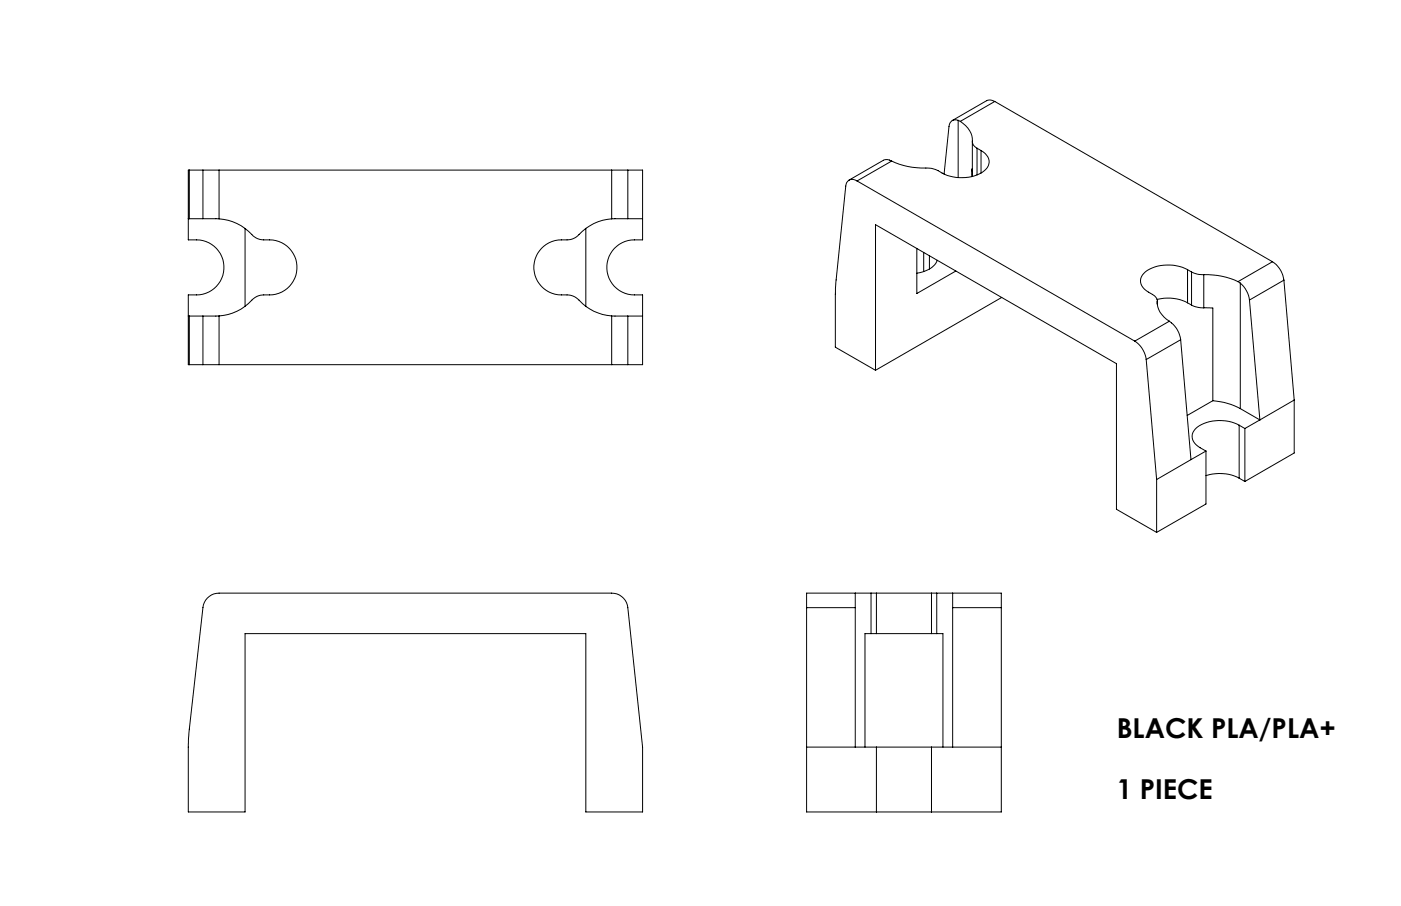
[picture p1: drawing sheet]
<svg xmlns="http://www.w3.org/2000/svg" width="432mm" height="279mm" viewBox="0 0 432 279" stroke-linecap="round" stroke-linejoin="round" font-family="sans-serif">
<defs><g id="words">
<g font-size="8.5">
<text x="344.2" y="227.5">BLACK PLA/PLA+</text>
<text x="344.2" y="246.4">1 PIECE</text>
</g>
</g></defs>
<g fill="none" stroke="#000" stroke-width=".31">
<path d="M295.3 37.1l.7 .3M295.3 37.1a2 2 0 0 0-2.8 1.9l-1.5 14.7M295.3 37.1v17.7M296 37.4a7.1 7.1 0 0 1 3.8 6.7l.4 .9 .9 .7M306.6 31.3l-1.1-.4-1.4 .1-10.6 6.2M306.6 31.3l-10.6 6.1M306.6 31.3l85.6 49.4M58.3 52.5h-.3v21.5a10.1 10.1 0 0 1 8 2 8.5 8.5 0 0 1 2.5 9.4 8.5 8.5 0 0 1-8 5.5h-2.5v21.6h.3M58.3 52.5h4.2M58.3 52.5v15M62.5 52.5h5M62.5 52.5v15"/>
<path d="M67.5 52.5v15M67.5 52.5h121M188.5 52.5h5M188.5 52.5v15M193.5 52.5h4.5v21.5a10.1 10.1 0 0 0-7.9 2 8.5 8.5 0 0 0-2.6 9.4 8.5 8.5 0 0 0 8 5.5h2.5v21.6h-4.5M193.5 52.5v15M264.2 55.8a2.08 2.08 0 0 0-2.3-.4 2.08 2.08 0 0 0-1.2 2l-3.1 30-.1 19.7 12.3 7.1M264.2 55.8l85.5 49.4M274.8 49.7l-1.3-.5-1.2 .2-10.6 6.2M274.8 49.7l-10.6 6.1M299.7 43.7l.1 10.7M299.7 52.9l-.2-.8v2.3"/>
<path d="M301.1 45.7l1.3 .7M301.1 45.7v8.2M302.4 46.4a3.5 3.5 0 0 1 1.4 5.8 12.5 12.5 0 0 1-14.7 .4 8.9 8.9 0 0 0-5.2-.8l-4.2-.5-2.6-.7-2.3-.9M302.4 46.4v7M58 67.5h.3M58.3 67.5h4.2M62.5 67.5h5M67.5 67.5a15.9 15.9 0 0 1 10.9 5.5l.9 .6 1.5 .3a9.9 9.9 0 0 1 8.4 2.7 8.6 8.6 0 0 1 1.2 10.1 8.6 8.6 0 0 1-9.1 4.2 5.8 5.8 0 0 0-4.7 2.7 15 15 0 0 1-9.1 3.8M75.5 70.4v24.1M180.6 70.4v24.1M188.5 67.5a16.3 16.3 0 0 0-10.8 5.5l-1.4 .7-1 .2a9.8 9.8 0 0 0-8.4 2.7 8.6 8.6 0 0 0-1.3 10 8.6 8.6 0 0 0 9.2 4.3 5.9 5.9 0 0 1 4.7 2.7 14.7 14.7 0 0 0 9 3.8M193.5 67.5h-5"/>
<path d="M193.5 67.5h4.5M282.6 76.6v13.9l12-6.9M284.7 77.9v5.8M286.5 78.9v4.1M58 97.5h.3M58.3 97.5v15M58.3 97.5h4.2M62.5 97.5v15M67.5 97.4l-5 .1M67.5 97.4v15.1M188.5 97.4l5 .1M188.5 97.4v15.1"/>
<path d="M193.5 97.5v15M193.5 97.5h4.5M288.9 80.3a7.1 7.1 0 0 1-6.3 3.9M308.8 91.7l-39 22.5M356.6 92.3a13.3 13.3 0 0 1 9.4 1.1M356.7 92.9v.9M360.4 99.1a8 8 0 0 1 3.5 5.7M360.4 99.1l-10.7 6.1M366 83.1a12.4 12.4 0 0 0-13.5 1.2 3.3 3.3 0 0 0 .8 5.4l1.9 1.1a2.67 2.67 0 0 1 1.5 3 7 7 0 0 0 3.7 5.3M366 83.1l1.2 .8M366 83.1v10.3M366 93.4l1.2 .7"/>
<path d="M367.2 83.9a7.3 7.3 0 0 0 3.8 .8M367.2 94.1a7.9 7.9 0 0 0 3.8 .8M367.2 83.9v10.2M371 84.7a23 23 0 0 1 10.6 2.2M371 94.9l2.8 .1v28.6M371 84.7v10.2M381.6 86.9l.7 .4M382.3 87.3a8.3 8.3 0 0 1 2.8 5.2M382.3 87.3v38.7M385.1 92.5l3.2 37M392.2 80.7a7.9 7.9 0 0 1 3.5 5.7M392.2 80.7l-10.6 6.2"/>
<path d="M395.7 86.4l-10.6 6.1M395.7 86.4l3.2 37M58.3 112.5h4.2M62.5 112.5h5M67.5 112.5h121M188.5 112.5h5M269.8 114.2v-44.9l74.3 42.8v45l12.4 7.1M349.7 105.2a7.9 7.9 0 0 1 3.6 5.7M353.3 110.9l3.2 37M363.9 104.8l-10.6 6.1M363.9 104.8l3.2 36.9M371.7 139.1l-4.6 2.6"/>
<path d="M371.7 139.1v16.3l-15.2 8.8M373.8 123.6a21.6 21.6 0 0 1 8.5 2.4M373.8 123.6l-7.9 4.5M381.9 131.1a12.5 12.5 0 0 0-13.5 1.2 3.4 3.4 0 0 0 .9 5.4l2.4 1.4M381.9 131.1l1.8 1.1M381.9 131.1v16.4M382.3 126l6 3.5M383.7 132.2v16.3M388.3 129.5l-4.6 2.7M398.9 123.4l-10.6 6.1M398.9 123.4v16.3l-15.2 8.8M356.5 147.9v16.3"/>
<path d="M367.1 141.7l-10.6 6.2M371.7 146.7a13.5 13.5 0 0 1 10.2 .8M381.9 147.5l1.8 1M63.9 184.5a4.8 4.8 0 0 1 3.6-1.6h121a5 5 0 0 1 5 4.5l4.5 43v20h-17.4v-55h-105.1v55h-17.5l.1-22.8 4.4-40.2a4.9 4.9 0 0 1 1.4-2.9zM248.6 187.4v63h21.5M248.6 187.4h15M263.6 187.4v43M263.6 182.9h-15v4.5M263.6 182.9v4.5M263.6 182.9h4.9M268.5 195.4h-1.9v35M268.5 195.4h1.6"/>
<path d="M268.5 182.9h1.6M268.5 182.9v12.5M270.1 195.4h17M270.1 182.9h17M270.1 182.9v12.5M287.1 195.4h1.6M287.1 182.9h1.6M287.1 182.9v12.5M288.7 195.4h1.9v35M288.7 182.9h4.9M288.7 182.9v12.5M293.6 182.9v4.5"/>
<path d="M293.6 182.9h15v4.5M293.6 187.4v43M293.6 187.4h15M308.6 187.4v63h-21.5M248.6 230.4h21.5M270.1 230.4h17M270.1 230.4v20M287.1 230.4h21.5M287.1 230.4v20M270.1 250.4h17"/>
</g>
<use href="#words"/>
</svg>
